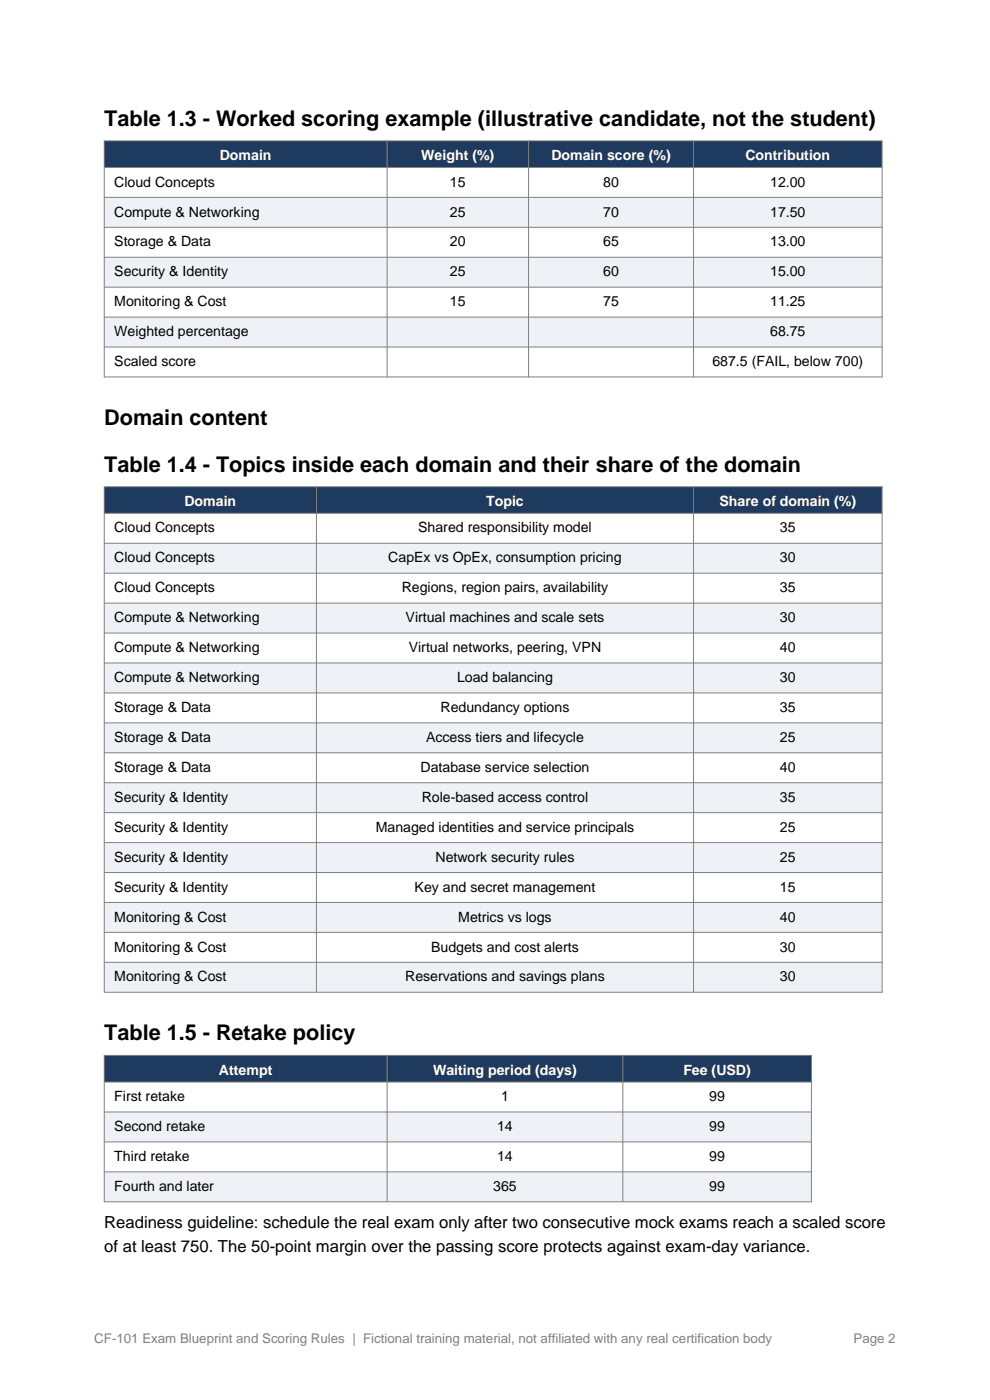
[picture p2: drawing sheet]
<svg xmlns="http://www.w3.org/2000/svg" width="210mm" height="297mm" viewBox="0 0 210 297" stroke-linecap="round" stroke-linejoin="round" font-family="sans-serif">
<defs><g id="words">
<g font-size="4.6">
<text x="22.1" y="26.7">Table 1.3 - Worked scoring example (illustrative candidate, not the student)</text>
<text x="22.1" y="90.2">Domain content</text>
<text x="22.1" y="100.1">Table 1.4 - Topics inside each domain and their share of the domain</text>
<text x="22.1" y="220.7">Table 1.5 - Retake policy</text>
</g>
<g font-size="3.5">
<text x="22.1" y="260.6">Readiness guideline: schedule the real exam only after two consecutive mock exams reach a scaled score</text>
<text x="22.1" y="265.5">of at least 750. The 50-point margin over the passing score protects against exam-day variance.</text>
</g>
<g font-size="3" fill="#fff">
<text x="46.6" y="33.9">Domain</text>
<text x="89.4" y="33.9">Weight (%)</text>
<text x="117" y="33.9">Domain score (%)</text>
<text x="158.1" y="33.9">Contribution</text>
<text x="39.1" y="107.3">Domain</text>
<text x="103.1" y="107.3">Topic</text>
<text x="152.6" y="107.3">Share of domain (%)</text>
<text x="46.5" y="228">Attempt</text>
<text x="91.9" y="228">Waiting period (days)</text>
<text x="145" y="228">Fee (USD)</text>
</g>
<g font-size="3">
<text x="24.2" y="39.6">Cloud Concepts</text>
<text x="95.4" y="39.6">15</text>
<text x="127.9" y="39.6">80</text>
<text x="163.4" y="39.6">12.00</text>
<text x="24.2" y="45.9">Compute &amp; Networking</text>
<text x="95.4" y="45.9">25</text>
<text x="127.9" y="45.9">70</text>
<text x="163.4" y="45.9">17.50</text>
<text x="24.2" y="52.3">Storage &amp; Data</text>
<text x="95.4" y="52.3">20</text>
<text x="127.9" y="52.3">65</text>
<text x="163.4" y="52.3">13.00</text>
<text x="24.2" y="58.6">Security &amp; Identity</text>
<text x="95.4" y="58.6">25</text>
<text x="127.9" y="58.6">60</text>
<text x="163.4" y="58.6">15.00</text>
<text x="24.2" y="65">Monitoring &amp; Cost</text>
<text x="95.4" y="65">15</text>
<text x="127.9" y="65">75</text>
<text x="163.4" y="65">11.25</text>
<text x="24.2" y="71.3">Weighted percentage</text>
<text x="163.4" y="71.3">68.75</text>
<text x="24.2" y="77.7">Scaled score</text>
<text x="151.1" y="77.7">687.5 (FAIL, below 700)</text>
<text x="24.2" y="113">Cloud Concepts</text>
<text x="88.7" y="113">Shared responsibility model</text>
<text x="165.4" y="113">35</text>
<text x="24.2" y="119.3">Cloud Concepts</text>
<text x="82.4" y="119.3">CapEx vs OpEx, consumption pricing</text>
<text x="165.4" y="119.3">30</text>
<text x="24.2" y="125.7">Cloud Concepts</text>
<text x="85.2" y="125.7">Regions, region pairs, availability</text>
<text x="165.4" y="125.7">35</text>
<text x="24.2" y="132">Compute &amp; Networking</text>
<text x="86" y="132">Virtual machines and scale sets</text>
<text x="165.4" y="132">30</text>
<text x="24.2" y="138.4">Compute &amp; Networking</text>
<text x="86.7" y="138.4">Virtual networks, peering, VPN</text>
<text x="165.4" y="138.4">40</text>
<text x="24.2" y="144.7">Compute &amp; Networking</text>
<text x="96.9" y="144.7">Load balancing</text>
<text x="165.4" y="144.7">30</text>
<text x="24.2" y="151.1">Storage &amp; Data</text>
<text x="93.4" y="151.1">Redundancy options</text>
<text x="165.4" y="151.1">35</text>
<text x="24.2" y="157.4">Storage &amp; Data</text>
<text x="90.4" y="157.4">Access tiers and lifecycle</text>
<text x="165.4" y="157.4">25</text>
<text x="24.2" y="163.8">Storage &amp; Data</text>
<text x="89.2" y="163.8">Database service selection</text>
<text x="165.4" y="163.8">40</text>
<text x="24.2" y="170.1">Security &amp; Identity</text>
<text x="89.5" y="170.1">Role-based access control</text>
<text x="165.4" y="170.1">35</text>
<text x="24.2" y="176.5">Security &amp; Identity</text>
<text x="79.7" y="176.5">Managed identities and service principals</text>
<text x="165.4" y="176.5">25</text>
<text x="24.2" y="182.8">Security &amp; Identity</text>
<text x="92.4" y="182.8">Network security rules</text>
<text x="165.4" y="182.8">25</text>
<text x="24.2" y="189.2">Security &amp; Identity</text>
<text x="87.9" y="189.2">Key and secret management</text>
<text x="165.4" y="189.2">15</text>
<text x="24.2" y="195.5">Monitoring &amp; Cost</text>
<text x="97.2" y="195.5">Metrics vs logs</text>
<text x="165.4" y="195.5">40</text>
<text x="24.2" y="201.9">Monitoring &amp; Cost</text>
<text x="91.4" y="201.9">Budgets and cost alerts</text>
<text x="165.4" y="201.9">30</text>
<text x="24.2" y="208.2">Monitoring &amp; Cost</text>
<text x="86" y="208.2">Reservations and savings plans</text>
<text x="165.4" y="208.2">30</text>
<text x="24.2" y="233.6">First retake</text>
<text x="106.3" y="233.6">1</text>
<text x="150.4" y="233.6">99</text>
<text x="24.2" y="240">Second retake</text>
<text x="105.4" y="240">14</text>
<text x="150.4" y="240">99</text>
<text x="24.2" y="246.3">Third retake</text>
<text x="105.4" y="246.3">14</text>
<text x="150.4" y="246.3">99</text>
<text x="24.2" y="252.7">Fourth and later</text>
<text x="104.6" y="252.7">365</text>
<text x="150.4" y="252.7">99</text>
</g>
<g font-size="2.8" fill="#808080">
<text x="20" y="285">CF-101 Exam Blueprint and Scoring Rules | Fictional training material, not affiliated with any real certification body</text>
<text x="181.1" y="285">Page 2</text>
</g>
</g></defs>
<path d="M22.1 29.9h165v5.6h-165z" fill-rule="evenodd" fill="#1f3a5f"/>
<path d="M22.1 35.5h165v6.4h-165z" fill-rule="evenodd" fill="#fff"/>
<path d="M22.1 41.9h165v6.3h-165z" fill-rule="evenodd" fill="#eef2f7"/>
<path d="M22.1 48.2h165v6.4h-165z" fill-rule="evenodd" fill="#fff"/>
<path d="M22.1 54.6h165v6.3h-165z" fill-rule="evenodd" fill="#eef2f7"/>
<path d="M22.1 60.9h165v6.4h-165z" fill-rule="evenodd" fill="#fff"/>
<path d="M22.1 67.3h165v6.3h-165z" fill-rule="evenodd" fill="#eef2f7"/>
<path d="M22.1 73.6h165v6.4h-165z" fill-rule="evenodd" fill="#fff"/>
<path d="M22.1 29.9h165v50.1h-165zM22.1 35.5h165M82.1 29.9v50.1M112.1 29.9v50.1M147.1 29.9v50.1M22.1 41.9h165M22.1 48.2h165M22.1 54.6h165M22.1 60.9h165M22.1 67.3h165M22.1 73.6h165" fill="none" stroke="#808080" stroke-width=".21"/>
<path d="M22.1 103.3h165v5.6h-165z" fill-rule="evenodd" fill="#1f3a5f"/>
<path d="M22.1 108.9h165v6.3h-165z" fill-rule="evenodd" fill="#fff"/>
<path d="M22.1 115.2h165v6.4h-165z" fill-rule="evenodd" fill="#eef2f7"/>
<path d="M22.1 121.6h165v6.3h-165z" fill-rule="evenodd" fill="#fff"/>
<path d="M22.1 127.9h165v6.4h-165z" fill-rule="evenodd" fill="#eef2f7"/>
<path d="M22.1 134.3h165v6.3h-165z" fill-rule="evenodd" fill="#fff"/>
<path d="M22.1 140.6h165v6.4h-165z" fill-rule="evenodd" fill="#eef2f7"/>
<path d="M22.1 147h165v6.3h-165z" fill-rule="evenodd" fill="#fff"/>
<path d="M22.1 153.3h165v6.4h-165z" fill-rule="evenodd" fill="#eef2f7"/>
<path d="M22.1 159.7h165v6.3h-165z" fill-rule="evenodd" fill="#fff"/>
<path d="M22.1 166h165v6.4h-165z" fill-rule="evenodd" fill="#eef2f7"/>
<path d="M22.1 172.4h165v6.3h-165z" fill-rule="evenodd" fill="#fff"/>
<path d="M22.1 178.7h165v6.4h-165z" fill-rule="evenodd" fill="#eef2f7"/>
<path d="M22.1 185.1h165v6.3h-165z" fill-rule="evenodd" fill="#fff"/>
<path d="M22.1 191.4h165v6.4h-165z" fill-rule="evenodd" fill="#eef2f7"/>
<path d="M22.1 197.8h165v6.3h-165z" fill-rule="evenodd" fill="#fff"/>
<path d="M22.1 204.1h165v6.4h-165z" fill-rule="evenodd" fill="#eef2f7"/>
<g fill="none" stroke="#808080" stroke-width=".21">
<path d="M22.1 103.3h165v107.2h-165zM22.1 108.9h165M22.1 115.2h165M67.1 103.3v107.2M147.1 103.3v107.2M22.1 121.6h165M22.1 127.9h165M22.1 134.3h165M22.1 140.6h165M22.1 147h165M22.1 153.3h165M22.1 159.7h165"/>
<path d="M22.1 166h165M22.1 172.4h165M22.1 178.7h165M22.1 185.1h165M22.1 191.4h165M22.1 197.8h165M22.1 204.1h165"/>
</g>
<path d="M22.1 223.9h150v5.6h-150z" fill-rule="evenodd" fill="#1f3a5f"/>
<path d="M22.1 229.5h150v6.4h-150z" fill-rule="evenodd" fill="#fff"/>
<path d="M22.1 235.9h150v6.3h-150z" fill-rule="evenodd" fill="#eef2f7"/>
<path d="M22.1 242.2h150v6.4h-150z" fill-rule="evenodd" fill="#fff"/>
<path d="M22.1 248.6h150v6.3h-150z" fill-rule="evenodd" fill="#eef2f7"/>
<path d="M22.1 223.9h150v31h-150zM22.1 229.5h150M22.1 235.9h150M82.1 223.9v31M132.1 223.9v31M22.1 242.2h150M22.1 248.6h150" fill="none" stroke="#808080" stroke-width=".21"/>
<use href="#words"/>
</svg>
